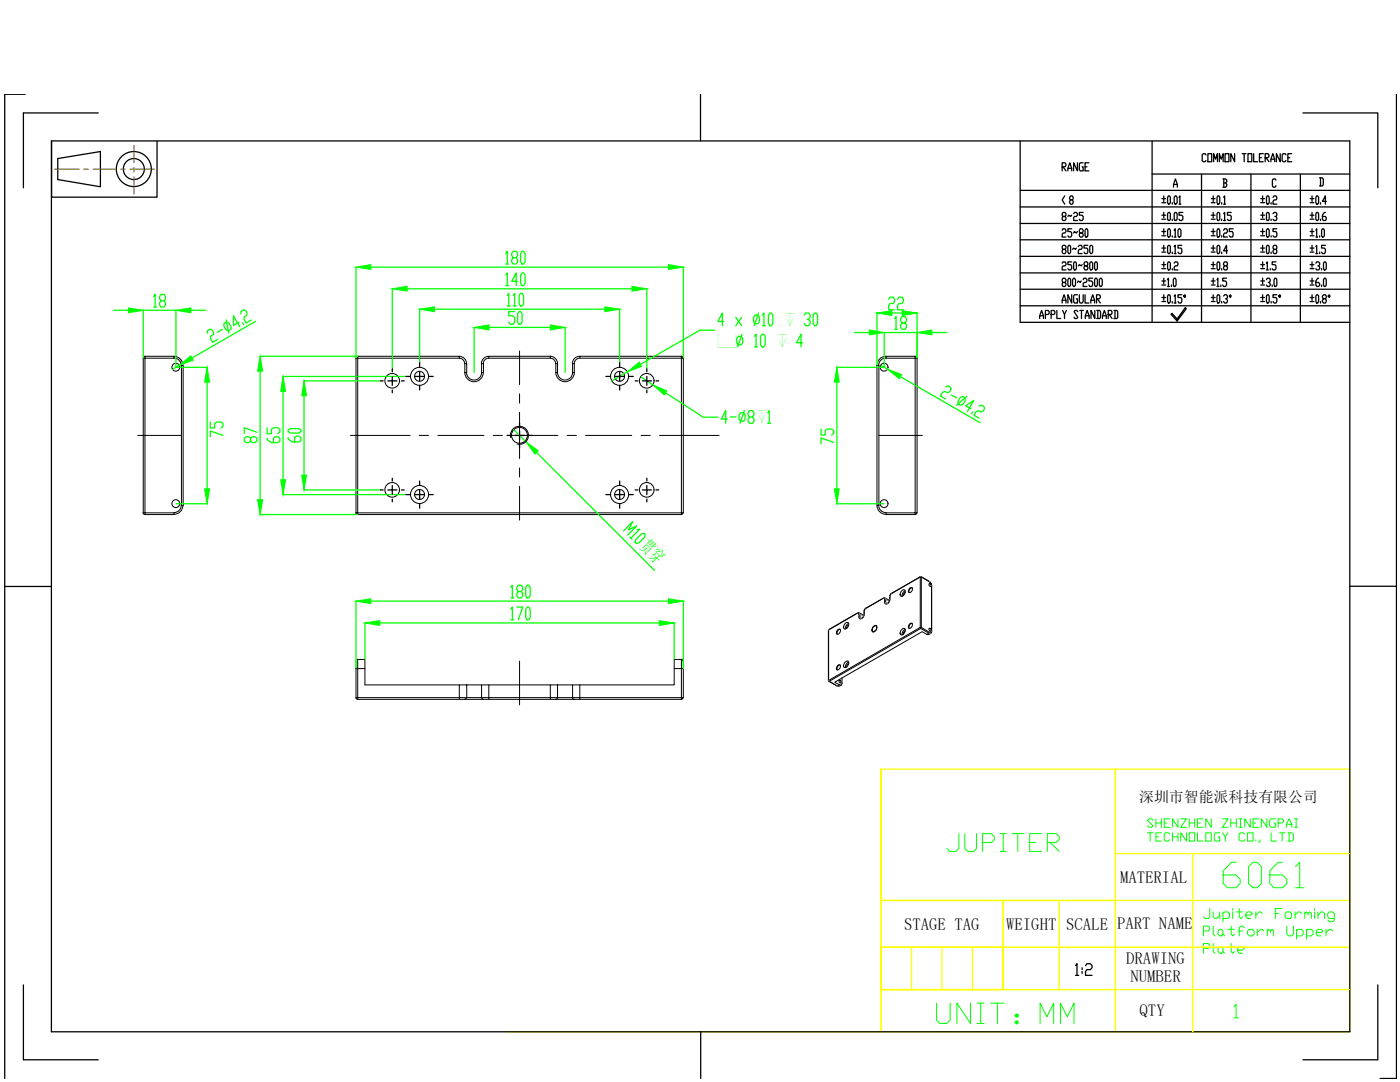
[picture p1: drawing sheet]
<svg xmlns="http://www.w3.org/2000/svg" width="279mm" height="216mm" viewBox="0 0 279 216" stroke-linecap="round" stroke-linejoin="round" font-family="sans-serif">
<defs><g id="words">
<text font-size="9.3" fill="#0f0" x="243.1" y="178.5">6061</text>
<text font-size="7.5" fill="#0f0" x="185.9" y="205.3">UNIT：MMMM</text>
<text font-size="7.1" fill="#0f0" x="188" y="171.1">JUPITER</text>
<text font-size="5.8" fill="#0f0" x="201.8" y="204.2">：</text>
<text font-size="4.4" x="211" y="45.2">8~25</text>
<text font-size="3.6" fill="#0f0" x="127.6" y="109.1" transform="rotate(45 127.6 109.1)">贯穿</text>
<g font-size="3.4" fill="#0f0">
<text x="156.6" y="65">↧</text>
<text x="143.1" y="69.2">⌴</text>
<text x="155.1" y="69.2">↧</text>
<text x="151.1" y="84.5">↧</text>
</g>
<g font-size="3.3">
<text x="223.5" y="176.3">MATERIAL</text>
<text x="180.4" y="185.5">STAGE TAG</text>
<text x="200.8" y="185.5">WEIGHT</text>
<text x="212.8" y="185.5">SCALE</text>
<text x="222.9" y="185.4">PART NAME</text>
<text x="224.8" y="192.4">DRAWING</text>
<text x="225.6" y="195.9">NUMBER</text>
<text x="227.4" y="202.7">QTY</text>
</g>
<text font-size="3" x="227.3" y="160">深圳市智能派科技有限公司</text>
</g></defs>
<!-- layer: 0 -->
<g fill="none" stroke="#000" stroke-width=".2">
<path d="M28.6 71.5h.3v30.8h5.8v.4h-5.8v-.4h-.3zM28.9 71.1l-.4 .4M34.7 71.4a1.46 1.46 0 0 1 1.5 1.5M34.7 71.1a1.8 1.8 0 0 1 1.8 1.8M34.7 71.1h-5.8v.4M34.7 71.1v.4h-5.8M36.2 72.9h.3v28h-.3zM71 71.5h.4v30.8h-.4zM71.4 71.1l-.4 .4M71.4 71.1h20.3v.4h-20.3zM91.6 71.5a1.08 1.08 0 0 1 1.1 1.1M91.6 71.1a1.46 1.46 0 0 1 1.5 1.5"/>
<path d="M92.8 74.3a1.84 1.84 0 0 0 1.8 1.9 1.84 1.84 0 0 0 1.8-1.9M92.8 72.6h.3v1.8h-.3zM93.1 74.3a1.5 1.5 0 0 0 1.5 1.5 1.5 1.5 0 0 0 1.5-1.5M96.1 72.6h.4v1.8h-.4zM97.5 71.5a1.08 1.08 0 0 0-1.1 1.1M97.5 71.1a1.46 1.46 0 0 0-1.4 1.5M97.6 71.5h12.2M109.8 71.5a1.08 1.08 0 0 1 1.1 1.1M109.8 71.1a1.46 1.46 0 0 1 1.5 1.5M109.8 71.1h-12.2v.4M109.8 71.1v.4M110.9 74.3a1.84 1.84 0 0 0 1.9 1.9 1.84 1.84 0 0 0 1.8-1.9"/>
<path d="M110.9 74.4v-1.8h.4v1.8M110.9 74.4h.4M111.3 74.3a1.5 1.5 0 0 0 1.5 1.5 1.5 1.5 0 0 0 1.5-1.5M114.3 72.6h.3v1.8h-.3zM115.7 71.5a1.08 1.08 0 0 0-1.1 1.1M115.7 71.1a1.46 1.46 0 0 0-1.5 1.5M115.7 71.1h20.3v.4h-20.3zM136 71.1l.3 .4M136 71.5h.4v30.8h-.4zM175 72.9h.4v28h-.4zM176.8 71.4a1.46 1.46 0 0 0-1.4 1.5M176.8 71.1a1.8 1.8 0 0 0-1.8 1.8"/>
<path d="M176.8 71.1h5.8v.4h.4v30.8h-.4v.4h-5.8v-.4h5.8v-30.8h-5.8zM182.6 71.1l.4 .4M101.9 87.3a1.8 1.8 0 0 1 1.6-2.2 1.8 1.8 0 0 1 2 1.9 1.8 1.8 0 0 1-2.3 1.6M28.5 102.3l.4 .4M36.2 100.8a1.46 1.46 0 0 1-1.5 1.5M36.5 100.8a1.8 1.8 0 0 1-1.8 1.8M71 102.3l.4 .4M71.4 102.3h64.6v.4h-64.6zM136.3 102.3l-.3 .4M175 100.8a1.8 1.8 0 0 0 1.8 1.8M175.4 100.8a1.46 1.46 0 0 0 1.4 1.5M176.2 119.4l-3.4 2"/>
<path d="M176.5 119.5h.3M176.8 119.6v.6M177.3 119.7l.1 .3M177.3 119.7l-.8-.4-3.8 2.1-.3 .4v1l-.3 .5-.3 .1M177.6 119v.7l-.3 .6a.39 .39 0 0 1-.4 .2 .39 .39 0 0 1-.4-.3v-.7l-.3-.1M177.6 119l.3-.5 5.8-3.4v10.1l-18.3 10.6v-10.1l5.7-3.3 .2-.1 .1 .2M180 117.8a.39 .39 0 0 1 .6-.1 .39 .39 0 0 1 .1 .6l-.2 .3a.45 .45 0 0 1-.4 .4 .45 .45 0 0 1-.5-.3l.2-.5zM180.1 118.9v.1M180.3 118.7v.1M180.6 117.9a1.08 1.08 0 0 0-.6 .9M180.6 118.2l-.3 .5M181.4 118v.2"/>
<path d="M181.5 117.4l.1-.1a.34 .34 0 0 1 .5 .1 .34 .34 0 0 1-.1 .5v.1a.38 .38 0 0 1-.6 .2 .38 .38 0 0 1 0-.6zM182 117.3l-.5 .3-.1 .4M183 102.3l-.4 .4M183.6 115.1h.2M183.6 115.1l1.9 .9 .4 .7v9.5l-.6 .4M183.7 115.1l-5.8 3.3-.3 .5v.9l-.3 .4-.4 .3M185.4 116.5h.2l.2 .2a.19 .19 0 0 1-.1 .3 .19 .19 0 0 1-.2-.1zM185.5 116.1l-1.6-1v10.1l1.6 1-.1 .1M185.5 116.1l.4 .7v9.1M71 139.2l.4 .3M71 133.4v5.8h.4v.3h20.3M71 131.9v1.5"/>
<path d="M71 133.4h.4M71.4 131.5l-.4 .4M71.4 133.4h1.4v3.3h18.9M71.4 133.4v5.8h20.3v.3h1.1M71.4 133.4v-1.8h1.4v1.8M91.7 136.7h1.4v2.5h-1.4zM92.8 139.5h4.8M93.1 139.2l-.4 .3M93.1 139.2h3l.4 .3M93.1 136.7h3M97.6 136.7h-1.5v2.5h1.5v.3h12.2M109.8 136.7h1.5v2.5h-1.5z"/>
<path d="M109.8 136.7h-12.2v2.5h12.2v.3h1.1M110.9 139.5h4.8M111.3 136.7h3M114.2 139.2l.4 .3M114.3 136.7h1.4v2.5h20.3v.3h-20.3v-.3h-1.4zM114.3 139.2h-3l-.4 .3M134.5 133.4v3.3h-18.8M136 131.5l.3 .4M136.3 139.2l-.3 .3M136.4 131.9v1.5h-.4v-1.8h-1.5v1.8h1.5v5.8h.4v-5.8M165.3 135.7l.1 .2M165.4 125.6v10.3"/>
<path d="M165.4 135.9l1.7 1.1 .8-.3M165.5 135.9l18.2-10.5 1.7 .9-.4 .3-1-.6-17.4 10.1 .9 .6-.4 .2zM167 126.3l.1 .2M167.1 125.7l.2-.1a.32 .32 0 0 1 .5 0 .32 .32 0 0 1-.1 .5l-.1 .2a.37 .37 0 0 1-.6 .2 .37 .37 0 0 1 .1-.6zM167.2 132.8l.1-.1a.31 .31 0 0 1 .4 0 .31 .31 0 0 1 0 .5l-.1 .2a.37 .37 0 0 1-.6 .2 .37 .37 0 0 1 .1-.6zM167.4 135.8l.3 .1a.22 .22 0 0 1 .2 .2 .22 .22 0 0 1-.3 .2 .22 .22 0 0 1-.2-.3zM167.7 132.7l-.6 .3v.7M167.7 125.6l-.4 .1-.3 .6M168 135.3v1.2l-.3 .2-.2-.1M168.5 132.3a.47 .47 0 0 1 .8-.4 .47 .47 0 0 1 0 .8l-.2 .2a.42 .42 0 0 1-.6 .3 .42 .42 0 0 1-.1-.7zM168.7 124.3a.44 .44 0 0 1 .7 .1 .44 .44 0 0 1-.1 .6l-.2 .2a.42 .42 0 0 1-.6 .3 .42 .42 0 0 1-.1-.7zM168.8 133.1v.1"/>
<path d="M169.3 132.1a1.08 1.08 0 0 0-.6 1M169.3 124.4a.99 .99 0 0 0-.5 1.1M169.3 132.4l-.3 .3v.4M169.3 124.7l-.3 .3v.4M171.4 123.1h.2M171.4 122.5h.2M171.6 122.6v.6M172.2 122.7l.1 .3M172.2 122.7l-.7-.4h-.4l-5.7 3.3M172.8 121.4l-.3 .3v1l-.3 .5a.39 .39 0 0 1-.4 .3 .39 .39 0 0 1-.4-.3v-.6M174.3 125.2v-.1a.35 .35 0 0 1 .5-.2 .35 .35 0 0 1 .1 .5l-.2 .4a.35 .35 0 0 1-.5 .2 .35 .35 0 0 1-.1-.5zM174.3 125l.4-.2a.75 .75 0 0 1 .2 .8 .75 .75 0 0 1-.8 .5l-.1-.4z"/>
<path d="M176.5 120.1h.3M180 125.6a.38 .38 0 0 1 .6-.2 .38 .38 0 0 1 .1 .6l-.2 .3a.47 .47 0 0 1-.4 .4 .47 .47 0 0 1-.5-.2l.2-.6zM180.1 126.6v.1M180.3 126.5h.1M180.6 125.6a1.08 1.08 0 0 0-.6 .9M180.6 125.9l-.3 .5M181.5 124.5l.1-.1a.34 .34 0 0 1 .5 .1 .34 .34 0 0 1-.1 .5v.1a.38 .38 0 0 1-.6 .2 .38 .38 0 0 1 0-.6zM182 124.4l-.5 .3-.1 .7M183.6 125.2h.2l-.1 .2zM184.9 126.6h.4M185.4 125.4h.2l.2 .2a.19 .19 0 0 1-.1 .3 .19 .19 0 0 1-.2-.1zM185.9 125.9l-.2 .2h-.2"/>
<circle cx="35.1" cy="73.3" r=".78"/>
<circle cx="78.3" cy="76" r="1.46"/>
<circle cx="83.7" cy="75.1" r="1.8"/>
<circle cx="83.7" cy="75.1" r=".99"/>
<circle cx="123.6" cy="75.1" r="1.8"/>
<circle cx="123.6" cy="75.1" r=".99"/>
<circle cx="129.1" cy="76" r="1.46"/>
<circle cx="176.4" cy="73.3" r=".78"/>
<circle cx="78.3" cy="97.7" r="1.46"/>
<circle cx="83.7" cy="98.7" r="1.8"/>
<circle cx="83.7" cy="98.7" r=".99"/>
<circle cx="103.7" cy="86.9" r="1.59"/>
<circle cx="123.6" cy="98.7" r="1.8"/>
<circle cx="123.6" cy="98.7" r=".99"/>
<circle cx="129.1" cy="97.7" r="1.46"/>
<circle cx="35.1" cy="100.5" r=".78"/>
<circle cx="176.4" cy="100.5" r=".78"/>
</g>
<!-- layer: VhF -->
<g fill="none" stroke="#0f0" stroke-width=".25">
<path d="M30.7 59.2l.3-.5v2.6M71 53.3v18.1M74 53.3h59.4M78.3 57.6v16M81.3 57.6h44.8M100.9 54.9l.3-.4v2.5M100.9 50.6l.3-.5v2.6M100.9 57h.6M100.9 52.7h.6M101.2 58.9l.3-.4v2.6M102.4 58.9l.3-.4v2.6M102.4 51.4l-.3-.4v-.4l.3-.5h.6l.3 .5v.4l-.3 .4h-.6l-.3 .4v.5l.3 .4h.6l.3-.4v-.5l-.3-.4"/>
<path d="M103.3 56.1h-1.2l.9-1.6v2.5M103.9 58.5h.3l.3 .4v1.7l-.3 .5h-.3l-.3-.5v-1.7zM104.2 54.5h.3l.3 .4v1.7l-.3 .4h-.3l-.3-.4v-1.7zM104.2 50.1h.3l.3 .5v1.7l-.3 .4h-.3l-.3-.4v-1.7zM129.1 57.6v16M136.4 53.3v18.1M177.3 59.7l.3-.4h.6l.3 .4v.4l-.3 .5h-.6l-.3 .4v.8h1.2M179.1 59.7l.3-.4h.6l.3 .4v.4l-.3 .5h-.6l-.3 .4v.8h1.2M22.7 61.9h2.9M28.6 71.4v-9.5h6.5v11.4M30.7 61.3h.6M32.1 60l-.3-.4v-.4l.3-.5h.6l.3 .5v.4l-.3 .4h-.6l-.3 .4v.4l.3 .5h.6l.3-.5v-.4l-.3-.4"/>
<path d="M35.2 73.3h6.1M35.7 72.9l-1.3 .8M38.1 61.9h2.9M41.3 76.3v21.3M41.4 66.5v-.5l.5-.3 .5 .2 .2 .4v.5l-.5 .3-.1 .5 .4 .7 1-.6M44.4 65.7l-1 .6M44.7 64.5l.5-.3 .5 .3 .4 .7v.5l-.5 .3-.5-.2-.4-.7zM45.1 63.8l.5 2.7M47.7 64.3l-1.1 .6v-1.9l1.3 2.2M48.1 62.6v-.5l.5-.3 .5 .2 .2 .4-.1 .5-.5 .3v.5l.4 .7 1-.5M48.4 64.4l.2 .3M51 64.1l-12.7 7.3"/>
<path d="M51.9 71.1h19.4M51.9 74.1v25.6M56.5 75.1h24.5M56.5 78.1v17.6M60.7 76h15.2M60.7 79v15.8M83.7 61.7v10.6M86.7 61.7h34M94.6 65.3v9M97.6 65.3h12.2M101.2 61.1h.6M102.4 61.1h.6"/>
<path d="M102.7 62.2h-1.2v.8h.9l.3 .4v.9l-.3 .4h-.6l-.3-.4M103.6 62.2h.3l.3 .4v1.7l-.3 .4h-.3l-.3-.4v-1.7zM112.8 65.3v9M123.7 61.7v10.6M125.2 74.2l-3.1 1.8M127.9 75.2l2.4 1.6M132.8 78.4l7.5 4.8h3M142.6 65.9h-2.9l-11.9 6.8M144.5 64.1h-1.2l.9-1.6v2.5M146.8 63.3l1.2 1.7M147.3 67.1h.6l.3 .4v.9l-.3 .4h-.6l-.3-.4v-.9zM148 63.3l-1.2 1.7"/>
<path d="M148.1 66.7l-.9 2.5M150.6 67.1l.3-.4v2.5M150.6 69.2h.6M150.7 62.9h.6l.3 .4v.8l-.3 .5h-.6l-.3-.5v-.8zM151.4 62.5l-.9 2.5M152.1 66.7h.3l.3 .4v1.7l-.3 .4h-.3l-.3-.4v-1.7zM152.2 62.9l.3-.4v2.5M152.2 65h.6M153.6 62.5h.3l.3 .4v1.7l-.3 .4h-.3l-.3-.4v-1.7zM160.2 68.4h-1.2l.9-1.7v2.5M160.5 62.9l.3-.4h.6l.3 .4v.4l-.3 .4h-.3M161.4 63.7l.3 .4v.5l-.3 .4h-.6l-.3-.4"/>
<path d="M162.6 62.5h.3l.3 .4v1.7l-.3 .4h-.3l-.3-.4v-1.7zM167 73.3h9.4M167 76.3v21.3M170.5 66.4h3M175 62.5v10.4M175.8 72.9l1.3 .8M178 62.5h2.1M178.5 63.6l.3-.4v2.5M178.5 65.7h.6M179.7 75.2l15.9 9.1M180 64.4l-.3-.4v-.4l.3-.4h.6l.3 .4v.4l-.3 .4h-.6l-.3 .5v.4l.3 .4h.6l.3-.4v-.4l-.3-.5M183 62.5v8.9"/>
<path d="M183 66.4h-6.5v6.9M186 66.4h2.9M188.7 77.2l.5-.2 .5 .3 .1 .5-.3 .4-.4 .2-.5-.3-.5 .2-.4 .7 1 .6M189.8 78.8l1.1 .6M191.6 79.3l.5-.2 .5 .3v.5l-.4 .8-.5 .2-.5-.3v-.5zM192.9 79.1l-2 1.8M42 84.2v1.2h.8v-.9l.4-.3h.9l.4 .3v.6l-.4 .3M44.5 86.9l-2.5-.9v1.2M50 87.4l.4-.3h.5l.4 .3v.6l-.4 .3h-.5l-.4-.3v-.6l-.4-.3h-.4l-.5 .3v.6l.5 .3h.4l.4-.3M51.3 86.2l-2.6-.8v1.1M53.3 87.4v.3l.9 .6h1.2l.5-.3v-.6l-.5-.3h-.4l-.4 .3v.9M53.3 85.4v1.1h.9v-.8l.4-.3h.8l.5 .3v.5l-.5 .3"/>
<path d="M56.5 98.7h24.5M57.5 87.3v.3l.8 .6h1.3l.4-.3v-.6l-.4-.3h-.4l-.4 .3v.9M57.5 85.8l.4-.3h1.7l.4 .3v.3l-.4 .3h-1.7l-.4-.3zM60.7 97.8h15.2M102.4 85.6l2.6 2.6M107.1 90.3l23.5 23.5M145.1 83.6h-1.2l.9-1.7v2.6M145.7 83.2h1.2M147.8 82.4h.6l.3 .4v.8l-.3 .4h-.6l-.3-.4v-.8zM148.6 81.9l-.9 2.6M149.6 83.2l-.3-.4v-.4l.3-.5h.6l.3 .5v.4l-.3 .4h-.6l-.3 .4v.4l.3 .5h.6l.3-.5v-.4l-.3-.4M153.2 82.4l.3-.5v2.6"/>
<path d="M153.2 84.5h.6M163.8 85.6v1.2h.9v-.9l.4-.3h.9l.4 .3v.6l-.4 .3M166.4 88.3l-2.6-.9v1.2M193.7 81.5l-1-.5 1.6-1.1-1.2 2.2M194.1 82.2l-.2 .4M195.4 81l.5-.2 .5 .3v.5l-.2 .4-.4 .2-.5-.3-.5 .2-.4 .8 1 .6M35.2 100.5h6.1M51.9 102.7h19.4M71 119.9v13.5M74 119.9h59.4M102 117.2l.2-.4v2.5M102 119.3h.5"/>
<path d="M103.4 118l-.3-.4v-.4l.3-.4h.6l.3 .4v.4l-.3 .4h-.6l-.3 .5v.4l.3 .4h.6l.3-.4v-.4l-.3-.5M105.2 116.8h.3l.3 .4v1.7l-.3 .4h-.3l-.3-.4v-1.7zM124.4 105.9l1.9-1.8-.9 1.6 1.7-.7-1.8 1.8M125.7 107.2l.4 .4M126.8 107.7l1.2-1.2 .5-.1 .2 .3v.5l-1.2 1.1-.5 .1-.2-.2zM127.2 105.7l.5-.1-1.8 1.8M136.4 119.9v13.5M167 100.5h9.4M72.8 124.3v7.2M75.8 124.3h55.8M102 121.6l.2-.5v2.6M102 123.7h.5"/>
<path d="M103.1 121.1h1.2l-.9 2.6M105.2 121.1h.3l.3 .5v1.6l-.3 .5h-.3l-.3-.5v-1.6zM134.5 124.3v7.2"/>
</g>
<g fill="#0f0" stroke="#0f0" stroke-width=".2">
<path d="M78.3 57.6l3-.5v1z"/>
<path d="M126.1 57.1l3 .5-3 .5z"/>
<path d="M83.7 61.7l3-.5v1z"/>
<path d="M120.7 61.2l3 .5-3 .5z"/>
<path d="M56.5 75.1l.5 3h-1z"/>
<path d="M56 95.7h1l-.5 3z"/>
<path d="M60.7 76l.5 3h-1z"/>
<path d="M60.2 94.8h1l-.5 3z"/>
<path d="M105 88.2l2.4 1.7-.7 .7z"/>
<path d="M71 53.3l3-.5v1z"/>
<path d="M133.4 52.8l3 .5-3 .5z"/>
<path d="M109.8 64.8l3 .5-3 .5z"/>
<path d="M94.6 65.3l3-.5v1z"/>
<path d="M51.9 71.1l.5 3h-1z"/>
<path d="M51.4 99.7h1l-.5 3z"/>
<path d="M125.2 74.2l2.4-1.9 .4 .8z"/>
<path d="M130.3 76.8l2.8 1.2-.5 .8z"/>
<path d="M175 62.5l3-.5v1z"/>
<path d="M180.1 62l2.9 .5-2.9 .5z"/>
<path d="M166.5 97.6h1l-.5 2.9z"/>
<path d="M167 73.3l.5 3h-1z"/>
<path d="M173.5 65.8l3 .6-3 .4z"/>
<path d="M183 66.4l3-.6v1z"/>
<path d="M177.1 73.7l2.8 1-.4 .9z"/>
<path d="M71 119.9l3-.4v1z"/>
<path d="M133.4 119.5l3 .4-3 .6z"/>
<path d="M72.8 124.3l3-.5v1z"/>
<path d="M131.6 123.8l2.9 .5-2.9 .5z"/>
<path d="M41.3 73.3l.5 3h-1z"/>
<path d="M40.8 97.6h1l-.5 2.9z"/>
<path d="M35.1 61.9l3-.5v1z"/>
<path d="M25.6 61.4l3 .5-3 .5z"/>
<path d="M35.7 72.9l2.4-1.9 .5 .9z"/>
</g>
<g fill="none" stroke="#000" stroke-width=".25">
<path d="M75.9 76h.6M78.3 75.1v.9h-.9M78.3 73.6v.6M78.3 77.8v.6M79.2 76h-.9v.9M80.1 76h.6M81 75.1h.9M83.7 74.2v.9h-.9M83.7 72.4v.9M83.7 76.9v.9M84.6 75.1h-.9v.9M85.6 75.1h.9"/>
<path d="M120.9 75.1h.9M123.7 74.2v.9h-1M123.7 72.4v.9M123.7 76.9v.9M124.6 75.1h-.9v.9M125.5 75.1h.9M126.8 76h.5M129.1 75.1v.9h-.9M129.1 73.6v.6M129.1 77.8v.6M130 76h-.9v.9M130.9 76h.6"/>
<path d="M75.9 97.8h.6M78.3 96.9v.9h-.9M78.3 95.4v.6M78.3 99.6v.5M79.2 97.8h-.9v.9M80.1 97.8h.6M81 98.7h.9M83.7 97.8v.9h-.9M83.7 96v.9M84.6 98.7h-.9v.9M85.6 98.7h.9M101.2 86.9h.7"/>
<path d="M103.7 86v.9h-.9M103.7 84.4v.7M103.7 88.7v.7M104.6 86.9h-.9v.9M105.5 86.9h.7M120.9 98.7h.9M123.7 97.8v.9h-1M123.7 96v.9M124.6 98.7h-.9v.9M125.5 98.7h.9M126.8 97.8h.5M129.1 96.9v.9h-.9"/>
<path d="M129.1 95.4v.6M129.1 99.6v.5M130 97.8h-.9v.9M130.9 97.8h.6M83.7 100.5v.9M123.7 100.5v.9"/>
</g>
<g fill="none" stroke="#000" stroke-width=".2">
<path d="M103.7 70v6.8M103.7 78.6v1.8M27.5 86.9h8.7M69.9 86.9h11.9M83.7 86.9h1.8M87.4 86.9h9.2M98.4 86.9h1.9M102.1 86.9h9.3M103.7 82.3v9.2M103.7 93.4v1.8M103.7 97v6.8M113.2 86.9h1.8"/>
<path d="M116.9 86.9h9.2M127.9 86.9h1.9M131.6 86.9h11.9M175.4 86.9h8.7M103.7 131.9v8.7"/>
</g>
<!-- layer: 0 -->
<g fill="none" stroke="#808080" stroke-width=".2">
<path d="M176.3 119.3l-.1 .1M176.6 119.3l.1 .3M176.8 119.6l.7 .4M177.6 119.6h.1M177.6 119h.1M177.9 118.3v.1M183.6 115v.1M183.8 115v.1M185.4 116l.1 .1M185.9 116.8h.1M165.4 135.7l-.1 .1M165.4 125.7h-.1"/>
<path d="M165.4 125.6h.1M165.5 135.9h-.1M167 136.9h.4M171.1 122.3h.1M171.5 122.3l.1 .2M171.6 123.2l.4 .2M171.6 122.6l.8 .4M171.6 123.1l.1 .3M172.4 122.5v.1M172.4 121.9v.1M172.8 121.3v.1M176.8 120.2l.3 .2"/>
<path d="M176.8 120.1l.1 .3M185.4 126.3h.3M185.9 125.9v.1"/>
</g>
<g fill="none" stroke="#0f0" stroke-width=".2">
<path d="M229 166.2h1.1M229.5 166.2v1.6M230.1 163.7l-.3-.3h-.5l-.3 .3 1.1 1.1-.3 .3h-.5l-.3-.3M230.7 163.4v1.7M230.7 164.2h1.1M230.7 167h.5M231.8 166.2h-1.1v1.6h1.1M231.8 163.4v1.7M232.3 164.2h.6M233.4 163.4h-1.1v1.7h1.1M233.4 166.4l-.3-.2h-.5l-.3 .2v1.2l.3 .2h.5l.3-.2M234 167h1.1"/>
<path d="M234 166.2v1.6M235.1 163.4v1.7l-1.1-1.7v1.7M235.1 166.2v1.6M235.6 163.4h1.2l-1.2 1.7h1.2M236.8 166.2v1.6l-1.2-1.6v1.6M237.3 166.2h1.1v1.6h-1.1zM237.3 164.2h1.1M237.3 163.4v1.7M238.4 163.4v1.7M239 166.2v1.6h1.1M239 164.2h.5M240.1 163.4h-1.1v1.7h1.1"/>
<path d="M240.6 166.2h1.1v1.6h-1.1zM241.7 163.4v1.7l-1.1-1.7v1.7M243.4 166.2h-.8l-.3 .2v1.2l.3 .2h.8v-.8h-.3M244 163.4h1.1l-1.1 1.7h1.1M244 166.2l.5 .8v.8M245.1 166.2l-.6 .8M245.6 164.2h1.1M245.6 163.4v1.7M246.7 163.4v1.7M247.3 165.1h.6M247.3 163.4h.6M247.6 163.4v1.7"/>
<path d="M248.4 166.4l-.3-.2h-.5l-.3 .2v1.2l.3 .2h.5l.3-.2M249 166.2h1.1v1.6h-1.1zM249.5 163.4v1.7l-1.1-1.7v1.7M250.1 164.2h.5M250.6 167.6v.2M251.2 163.4h-1.1v1.7h1.1M251.5 167.6v.2l-.3 .3M252.8 163.4v1.7l-1.1-1.7v1.7M253.7 166.2v1.6h1.1M254.5 163.4h-.8l-.3 .3v1.1l.3 .3h.8v-.9h-.3M255.1 164.2h.8l.3-.3v-.2l-.3-.3h-.8v1.7M255.3 166.2h1.1"/>
<path d="M255.9 166.2v1.6M256.7 165.1v-.6l.6-1.1 .5 1.1v.6M256.7 164.5h1.1M257 166.2h.8l.3 .2v1.2l-.3 .2h-.8M257.3 166.2v1.6M258.4 165.1h.5M258.4 163.4h.5M258.7 163.4v1.7M240.2 185.8h.9l.3-.4v-.3l-.3-.3h-.9v1.9M240.2 189.2h.9l.3-.3v-.3l-.3-.3h-.9v1.9M241.4 181.3v1.6l-.3 .4h-.6l-.3-.4M242.1 182v.9l.4 .4h.3l.6-.7"/>
<path d="M242.1 184.8v1.6l.4 .3M242.1 188.3v1.6l.4 .3M243.1 185.8l.3-.4h.3l.4 .4v.6l-.4 .3h-.3l-.3-.3zM243.1 189.2l.3-.3h.3l.4 .3v.7l-.4 .3h-.3l-.3-.3zM243.4 182v1.3M244.1 182.3l.3-.3h.6l.4 .3v.6l-.4 .4h-.9M244.1 182v1.9M244.1 186.4l.3 .3M244.1 189.9l.3 .3M245 185.4h1.4M245 188.9h1.4M245.7 184.8v1.6l.3 .3 .4-.3"/>
<path d="M245.7 188.3v1.6l.3 .3 .4-.3M246 182v1.3M246.7 182h1.3M247 189.6h1l.3-.4-.3-.3h-.7l-.3 .3v.7l.3 .3h.7M247 185.8h1M247.3 181.3v1.6l.4 .4 .3-.4M248.3 185.1l-.3-.3h-.3l-.4 .3v1.6M248.6 182.6h1l.4-.3-.4-.3h-.6l-.4 .3v.6l.4 .4h.6M249 185.8l.3-.4h.7l.3 .4v.6l-.3 .3h-.7l-.3-.3zM250.6 182v1.3M250.9 185.4v1.3M251.9 182.3l-.3-.3h-.3l-.7 .6"/>
<path d="M252.2 185.8l-.3-.4h-.3l-.7 .7M252.9 185.8l.3-.4 .3 .4v.3M252.9 185.4v1.3M253.5 185.8l.4-.4 .3 .4v.9M254.5 182.3h.7M255.8 181.3h-1.3v2M256.5 182.3l.3-.3h.7l.3 .3v.6l-.3 .4h-.7l-.3-.4zM256.8 184.8v1.6l.3 .3h.7l.3-.3v-1.6M258.5 182v1.3M258.8 185.8l.3-.4h.7l.3 .4v.6l-.3 .3h-1M258.8 185.4v2M259.8 182.3l-.4-.3h-.3l-.6 .6"/>
<path d="M260.4 182.3l.3-.3 .3 .3v.3M260.4 182v1.3M260.7 185.8l.3-.4h.7l.4 .4v.6l-.4 .3h-1M260.7 185.4v2M261 182.3l.4-.3 .3 .3v1M262.4 182v1.3M262.7 186.1h1l.3-.3-.3-.4h-.7l-.3 .4v.6l.3 .3h.7M263 182.6l.7-.6h.3l.3 .3v1M263 182v1.3M264.6 185.4v1.3M266 185.8l-.4-.4h-.3l-.7 .7M266.3 183.3h-1l-.3-.4v-.6l.3-.3h.7l.3 .3v1.3l-.3 .3h-.7l-.3-.3"/>
<path d="M246.3 200.9l.4-.5v2.7M246.3 203.1h.9"/>
</g>
<!-- layer: 0 -->
<g fill="none" stroke="#ff0" stroke-width=".25">
<path d="M175.8 153.5h46.8v26.2M222.6 153.5v35.5h46.8v16.9h-46.8v-16.9h46.8v-18.7M222.6 153.5h46.8v16.8h-46.8zM175.8 179.7h24.4v9.3h-24.4v8.5h24.4v-8.5h-24.4zM211.4 179.7v17.8M222.6 179.7h-46.8v-26.2v52.4h-74.8M222.6 179.7v9.3h-22.4v8.5h22.4M222.6 179.7h-22.4v9.3h22.4v8.5M222.6 179.7h46.8M238.1 170.3v35.6M175.8 197.5h46.8v8.4h-46.8zM175.8 189h24.4v8.5h-24.4z"/>
<path d="M181.9 189v8.5M188 189v8.5M194.1 189v8.5M222.6 197.5h46.8"/>
</g>
<g fill="none" stroke="#000" stroke-width=".25">
<path d="M5.1 18.8h-4.2v196.4M139.8 18.8v9.3M278.7 18.8v196.4h-3.3M10.3 28.1h259.1v177.8h-259.1zM10.3 28.1v11.2h21v-11.2M11.5 31.6l8.5-1.4v7.1l-8.5-1.5zM19.6 22.5h-14.9v15M203.6 28.1v36.2h65.8M203.6 38h65.8M212 33.3h.5l.2-.3v-.3l-.2-.2h-.5v1.6M212.1 33.3l.6 .8M212.5 39.1l-.5 .8 .5 .8"/>
<path d="M213.1 34.1v-.5l.4-1.1 .4 1.1v.5M213.1 33.6h.8M213.7 39.9l-.2-.5 .2-.3h.3l.2 .5-.2 .3h-.3l-.2 .3 .2 .5h.3l.2-.3-.2-.5M215 32.5v1.6l-.7-1.6v1.6M216.2 32.5h-.6l-.2 .2v1.1l.2 .3h.6v-.8h-.2M216.5 33.3h.4M217.3 32.5h-.8v1.6h.8M229.9 34.7h39.5M229.9 28.1v36.2M231.9 39.6h.7M232.3 39.1v1.1M233.2 39.1h.2l.2 .3v1l-.2 .3h-.2l-.2-.3v-1z"/>
<path d="M234.2 37.4v-.6l.4-1.1 .4 1.1v.6M234.2 36.8h.8M234.5 39.1h.2l.2 .3v1l-.2 .3h-.2l-.2-.3v-1zM235.3 39.4l.2-.3v1.6M239.8 34.7v29.6M240.7 30.9l-.2-.2h-.4l-.2 .2v1.1l.2 .3h.4l.2-.3M241.1 30.7h.7v1.6h-.7zM241.7 39.6h.8M242.1 39.1v1.1M242.2 32.3v-1.6l.4 1.1 .4-1.1v1.6M243 39.1h.3l.1 .3v1l-.1 .3h-.3l-.1-.3v-1zM243.3 32.3v-1.6l.4 1.1 .4-1.1v1.6"/>
<path d="M244.1 35.7h.5l.2 .3v.3l-.2 .2M244.2 39.4l.2-.3v1.6M244.2 36.5h.4l.2 .6-.2 .3h-.5M244.2 35.7v1.7M244.5 30.7h.8v1.6h-.8zM246.4 30.7v1.6l-.8-1.6v1.6M247.9 30.7h.8M248.3 30.7v1.6M249.1 30.7h.7v1.6h-.7zM249.7 34.7v29.6M250.2 30.7v1.6h.8M251.3 31.5h.4"/>
<path d="M251.6 39.6h.8M252 39.1v1.1M252.1 30.7h-.8v1.6h.8M252.5 31.5h.5l.3-.3v-.3l-.3-.2h-.5v1.6M252.7 31.5l.6 .8M252.9 39.1h.2l.2 .3v1l-.2 .3h-.2l-.2-.3v-1zM253.6 32.3v-.5l.4-1.1 .4 1.1v.5M253.6 31.8h.8M254.1 39.4l.2-.3h.3l.2 .3-.2 .5h-.3l-.2 .3v.5h.7M254.6 36l-.1-.3h-.4l-.2 .3v1.1l.2 .3h.4l.1-.3M255.5 30.7v1.6l-.8-1.6v1.6M256.6 30.9l-.1-.2h-.4l-.2 .2v1.1l.2 .3h.4l.1-.3"/>
<path d="M257 31.5h.4M257.8 30.7h-.8v1.6h.8M259.5 34.7v29.6M260 22.5h15v15M261.5 39.6h.7M261.8 39.1v1.1M262.8 39.1h.2l.2 .3v1l-.2 .3h-.2l-.2-.3v-1zM263.3 35.5h.6l.2 .2v1.1l-.2 .3h-.6M263.5 35.5v1.6M203.6 57.7h65.8M203.6 54.5h65.8M203.6 51.2h65.8"/>
<path d="M203.6 47.9h65.8M203.6 44.6h65.8M203.6 41.3h65.8M212 45.9l.1-.3h.4l.2 .3-.2 .6h-.4l-.1 .3v.5h.7M212 52.5l.1-.2h.4l.2 .2v.3l-.2 .3h-.4l-.1 .2v.6h.7M212 59.9h.7M212.1 49.8l-.1-.6 .1-.2h.4l.2 .2v.3l-.2 .3h-.4l-.1 .3 .1 .5h.4l.2-.3-.2-.5M212.1 56.4l-.1-.3 .1-.6h.4l.2 .3-.2 .6h-.4l-.1 .2 .1 .6h.4l.2-.3-.2-.5M213.3 49h.2l.2 .2v1.1l-.2 .3h-.2l-.2-.3v-1.1zM213.3 55.5h.2l.2 .3v1.1l-.2 .3h-.2l-.2-.3v-1.1zM213.9 45.6h-.8v.6h.6l.2 .3v.5l-.2 .3h-.4l-.2-.3M213.9 58.8v1.7l-.8-1.7v1.7"/>
<path d="M213.9 52.3h-.8v.5h.6l.2 .3v.5l-.2 .3h-.4l-.2-.3M214.3 55.5h.1l.2 .3v1.1l-.2 .3h-.1l-.2-.3v-1.1zM214.4 52.3h.2l.2 .2v1.1l-.2 .3h-.2l-.1-.3v-1.1zM214.8 49.5l-.2 .3-.3-.3-.2 .3M215 58.8h-.6l-.1 .3v1.1l.1 .3h.6v-.9h-.2M215.2 49.2l.2-.2h.4l.2 .2-.2 .6h-.4l-.2 .3v.5h.8M215.4 58.8v1.4l.2 .3h.4l.2-.3v-1.4M215.6 46.5l-.2-.3 .2-.6h.4l.2 .3-.2 .6h-.4l-.2 .3 .2 .5h.4l.2-.3v-.2l-.2-.3M215.8 56.1l-.2 .3-.4-.3-.2 .3M216 52.8l-.2 .3-.4-.3-.2 .3M216.2 55.8l.1-.3h.4l.2 .3-.2 .6h-.4l-.1 .2v.6h.7M216.5 58.8v1.7h.8"/>
<path d="M216.5 53.1l-.2-.3v-.3l.2-.2h.4l.2 .2-.2 .6h-.4l-.2 .2v.3l.2 .3h.4l.2-.3-.2-.5M216.7 45.6h.2l.2 .3v1.1l-.2 .3h-.2l-.2-.3v-1.1zM217.1 49h-.8v.5h.6l.2 .3v.5l-.2 .3h-.4l-.2-.3M217.7 49l.4 .2v1.1l-.2 .3h-.2l-.2-.3v-1.1zM217.7 52.3l.4 .2v1.1l-.2 .3-.4-.3v-1.1zM217.7 59.9h.8M218.1 55.5h-.8v.6h.6l.2 .3v.5l-.2 .3h-.4l-.2-.3M218.6 55.5h.2l.2 .3v1.1l-.2 .3h-.2l-.1-.3v-1.1zM218.6 52.3h.2l.2 .2v1.1l-.2 .3h-.2l-.1-.3v-1.1zM218.8 59.6h.6l.2-.2v-.3l-.2-.3h-.6v1.7M219 59.6l.6 .9M219.6 55.5h.2l.2 .3v1.1l-.2 .3h-.2l-.2-.3v-1.1z"/>
<path d="M231.9 40.4h.7M231.9 43.7h.7M231.9 42.9h.7M231.9 47h.7M231.9 46.2h.7M231.9 50.3h.7M231.9 49.5h.7M231.9 56.9h.7M231.9 56.1h.7M231.9 53.6h.7M231.9 52.8h.7M231.9 59.4h.7"/>
<path d="M232.3 42.4v1M232.3 45.6v1.2M232.3 49v1.1M232.3 52.3v1M232.3 55.5v1.1M232.3 58.8v1.1M233 55.8l.2-.3v1.7M233 57.2h.4M233.2 45.6h.2l.2 .3v1.1l-.2 .3h-.2l-.2-.3v-1.1zM233.2 42.4h.2l.2 .2v1.1l-.2 .3h-.2l-.2-.3v-1.1zM233.2 52.3h.2l.2 .2v1.1l-.2 .3h-.2l-.2-.3v-1.1zM233.2 49h.2l.2 .2v1.1l-.2 .3h-.2l-.2-.3v-1.1z"/>
<path d="M233.2 58.8h.2l.2 .3v1.1l-.2 .3h-.2l-.2-.3v-1.1zM233.8 56.9v.3M233.9 40.4v.3M233.9 43.7v.3M233.9 47v.3M233.9 50.3v.3M233.9 53.6v.3M234.3 45.9l.2-.3v1.7M234.3 52.5l.2-.2h.4l.2 .2-.2 .6h-.4l-.2 .2v.6h.8M234.3 55.5h.2l.2 .3v1.1l-.2 .3h-.2l-.1-.3v-1.1zM234.3 49.2l.2-.2v1.6M234.3 59.1l.2-.3v1.7"/>
<path d="M234.3 47.3h.4M234.3 50.6h.4M234.5 42.4l.4 .2v1.1l-.2 .3-.4-.3v-1.1zM235.3 45.6h.2l.2 .3v1.1l-.2 .3-.4-.3v-1.1zM235.3 40.7h.4M235.9 49h-.8v.5h.6l.2 .3v.5l-.2 .3h-.4l-.2-.3M235.9 58.8h-.8v.6h.6l.2 .2v.6l-.2 .3h-.4l-.2-.3M236.1 42.4h-.8v.5h.6l.2 .3v.5l-.2 .3h-.4l-.2-.3M236.4 58.8l.2 .3-.2 .3-.2-.3zM241.7 40.4h.8M241.7 43.7h.8M241.7 42.9h.8"/>
<path d="M241.7 47h.8M241.7 46.2h.8M241.7 50.3h.8M241.7 49.5h.8M241.7 56.9h.8M241.7 56.1h.8M241.7 53.6h.8M241.7 52.8h.8M241.7 59.4h.8M242.1 42.4v1M242.1 45.6v1.2M242.1 49v1.1"/>
<path d="M242.1 52.3v1M242.1 55.5v1.1M242.1 58.8v1.1M242.9 55.8l.1-.3v1.7M242.9 57.2h.4M243 49h.3l.1 .2v1.1l-.1 .3h-.3l-.1-.3v-1.1zM243 45.6h.3l.1 .3v1.1l-.1 .3h-.3l-.1-.3v-1.1zM243 42.4h.3l.1 .2v1.1l-.1 .3h-.3l-.1-.3v-1.1zM243 52.3h.3l.1 .2v1.1l-.1 .3h-.3l-.1-.3v-1.1zM243 58.8h.3l.1 .3v1.1l-.1 .3h-.3l-.1-.3v-1.1zM243.6 56.9v.3M243.8 40.4v.3"/>
<path d="M243.8 43.7v.3M243.8 47v.3M243.8 50.3v.3M243.8 53.6v.3M244.2 45.9l.2-.3h.4l.2 .3-.2 .6h-.4l-.2 .3v.5h.8M244.2 42.6l.2-.2v1.6M244.2 59.1l.2-.3h.4l.2 .6-.2 .2h-.2M244.2 40.7h.4M244.2 44h.4M244.4 53.1l-.2-.3v-.3l.2-.2h.4l.2 .2-.2 .6h-.4l-.2 .2v.3l.2 .3h.4l.2-.3-.2-.5M244.8 55.5h-.8v.6h.6l.2 .3v.5l-.2 .3h-.4l-.2-.3M244.8 59.6l.2 .3-.2 .6h-.4l-.2-.3"/>
<path d="M245 50.1h-.8l.6-1.1v1.6M245.5 58.8l.2 .3-.2 .3-.2-.3zM245.7 42.4h-.7v.5h.5l.2 .3v.5l-.2 .3h-.3l-.2-.3M246.1 45.6h-.8v.6h.6l.2 .3v.5l-.2 .3h-.4l-.2-.3M251.6 40.4h.8M251.6 43.7h.8M251.6 42.9h.8M251.6 47h.8M251.6 46.2h.8M251.6 50.3h.8M251.6 49.5h.8M251.6 56.9h.8"/>
<path d="M251.6 56.1h.8M251.6 53.6h.8M251.6 52.8h.8M251.6 59.4h.8M252 42.4v1M252 45.6v1.2M252 49v1.1M252 52.3v1M252 55.5v1.1M252 58.8v1.1M252.7 55.8l.2-.3h.4l.2 .3v.3l-.2 .3h-.2M252.7 52.5l.2-.2v1.6"/>
<path d="M252.7 53.9h.4M252.9 42.4h.2l.2 .2v1.1l-.2 .3h-.2l-.2-.3v-1.1zM252.9 45.6h.2l.2 .3v1.1l-.2 .3h-.2l-.2-.3v-1.1zM252.9 49h.2l.2 .2v1.1l-.2 .3h-.2l-.2-.3v-1.1zM252.9 58.8h.2l.2 .3v1.1l-.2 .3h-.2l-.2-.3v-1.1zM253.3 56.4l.2 .2-.2 .6h-.4l-.2-.3M253.5 53.6v.3M253.7 40.4v.3M253.7 43.7v.3M253.7 47v.3M253.7 50.3v.3M253.9 56.9v.3"/>
<path d="M254.1 42.6l.2-.2h.3l.2 .5-.2 .3h-.2M254.3 49.8l-.2-.3v-.3l.2-.2h.3l.2 .5-.2 .3h-.3l-.2 .3 .2 .5h.3l.2-.3-.2-.5M254.4 55.5h.2l.2 .3v1.1l-.2 .3h-.2l-.1-.3v-1.1zM254.6 43.2l.2 .2-.2 .6h-.3l-.2-.3M254.6 52.3h-.7v.5h.5l.2 .3v.5l-.2 .3h-.3l-.2-.3M254.8 45.6h-.7v.6h.5l.2 .3v.5l-.2 .3h-.3l-.2-.3M254.8 58.8h-.7v.6h.5l.2 .2v.6l-.2 .3h-.3l-.2-.3M255.4 58.8l.2 .3-.2 .3-.2-.3zM261.5 40.4h.7M261.5 43.7h.7M261.5 42.9h.7M261.5 47h.7"/>
<path d="M261.5 46.2h.7M261.5 50.3h.7M261.5 49.5h.7M261.5 56.9h.7M261.5 56.1h.7M261.5 53.6h.7M261.5 52.8h.7M261.5 59.4h.7M261.8 42.4v1M261.8 45.6v1.2M261.8 49v1.1M261.8 52.3v1"/>
<path d="M261.8 55.5v1.1M261.8 58.8v1.1M262.6 45.9l.2-.3v1.7M262.6 49.2l.2-.2v1.6M262.6 52.5l.2-.2h.4l.2 .2v.3l-.4 .3M262.6 47.3h.4M262.6 50.6h.4M262.8 42.4h.2l.2 .2v1.1l-.2 .3h-.2l-.2-.3v-1.1zM262.8 58.8h.2l.2 .3v1.1l-.2 .3h-.2l-.2-.3v-1.1zM263.2 55.5h-.2l-.4 .6v.8l.2 .3h.4l.2-.6-.2-.2h-.6M263.2 53.1l.2 .2v.3l-.2 .3h-.4l-.2-.3M263.4 47v.3"/>
<path d="M263.4 50.3v.3M263.5 40.4v.3M263.5 43.7v.3M263.8 53.6v.3M263.8 56.9v.3M263.9 45.6h.2l.2 .3v1.1l-.2 .3h-.2l-.1-.3v-1.1zM264.1 59.6l-.2-.2v-.3l.2-.3h.4l.2 .6-.2 .2h-.4l-.2 .3 .2 .6h.4l.2-.3-.2-.6M264.3 55.5h.2l.2 .3v1.1l-.2 .3h-.2l-.2-.3v-1.1zM264.3 52.3h.2l.2 .2v1.1l-.2 .3h-.2l-.2-.3v-1.1zM264.5 42.4h-.2l-.4 .5v.8l.2 .3h.4l.2-.3-.2-.5h-.6M264.5 49h-.7v.5h.5l.2 .3v.5l-.2 .3h-.4l-.1-.3M264.7 40.2h-.8l.6-1.1v1.6"/>
<path d="M265.3 58.8l.1 .3-.1 .3-.2-.3zM203.6 61h65.8M207.5 63.6v-.6l.4-1.1 .4 1.1v.6M207.5 63h.8M208.6 62.8h.6l.2-.3v-.3l-.2-.3h-.6v1.7M209.8 62.8h.5l.2-.3v-.3l-.2-.3h-.5v1.7M210.9 61.9v1.7h.8M212 60.5v-.6l.4-1.1 .3 1.1v.6M212.1 61.9l.3 .9v.8M212.8 61.9l-.4 .9M215.1 62.2l-.2-.3h-.4l-.2 .3 .8 1.1-.2 .3h-.4l-.2-.3M215.5 61.9h.7"/>
<path d="M215.8 61.9v1.7M216.6 63.6v-.6l.4-1.1 .4 1.1v.6M216.6 63h.8M217.7 60.5v-.6l.4-1.1 .4 1.1v.6M218.5 61.9v1.7l-.8-1.7v1.7M218.9 61.9h.6l.1 .3v1.1l-.1 .3h-.6M219.1 61.9v1.7M220 63.6v-.6l.4-1.1 .4 1.1v.6M220 63h.8M221.2 62.8h.6l.1-.3-.1-.6h-.6v1.7M221.4 62.8l.5 .8M222.3 61.9h.6l.2 .3v1.1l-.2 .3h-.6"/>
<path d="M222.5 61.9v1.7M231.9 60.2h.7M233.7 62.7l.2-.2 1 1.1v.5zM233.9 60.2v.3M234.3 60.5h.4M236.6 61.4l.1 .2-1.8 2.5v-.5zM241.7 60.2h.8M243.8 60.2v.3M251.6 60.2h.8M253.7 60.2v.3M261.5 60.2h.7M263.5 60.2v.3"/>
<path d="M.9 117h9.4M269.4 117h9.3M4.7 196.5v15h14.9M214.6 192.7l.3-.4v2.3M214.6 194.6h.7M216 193.1v.4M216 193.9v.3M216.6 192.7l.3-.4h.7l.3 .4v.4l-.3 .4h-.7l-.3 .4v.7h1.3M275 196.5v15h-15M139.8 205.9v9.3"/>
<circle cx="26.7" cy="33.7" r="3.5"/>
<circle cx="26.7" cy="33.7" r="2.1"/>
</g>
<!-- layer: DEFAULT_1 -->
<path d="M10.9 33.8h4.9M16.7 33.8h.9M18.6 33.8h4.6M24.1 33.8h.9M25.9 33.8h5M26.7 29v3.5M26.7 33.4v.9M26.7 35.3v3.4" fill="none" stroke="#f00" stroke-width=".2"/>
<use href="#words"/>
</svg>
